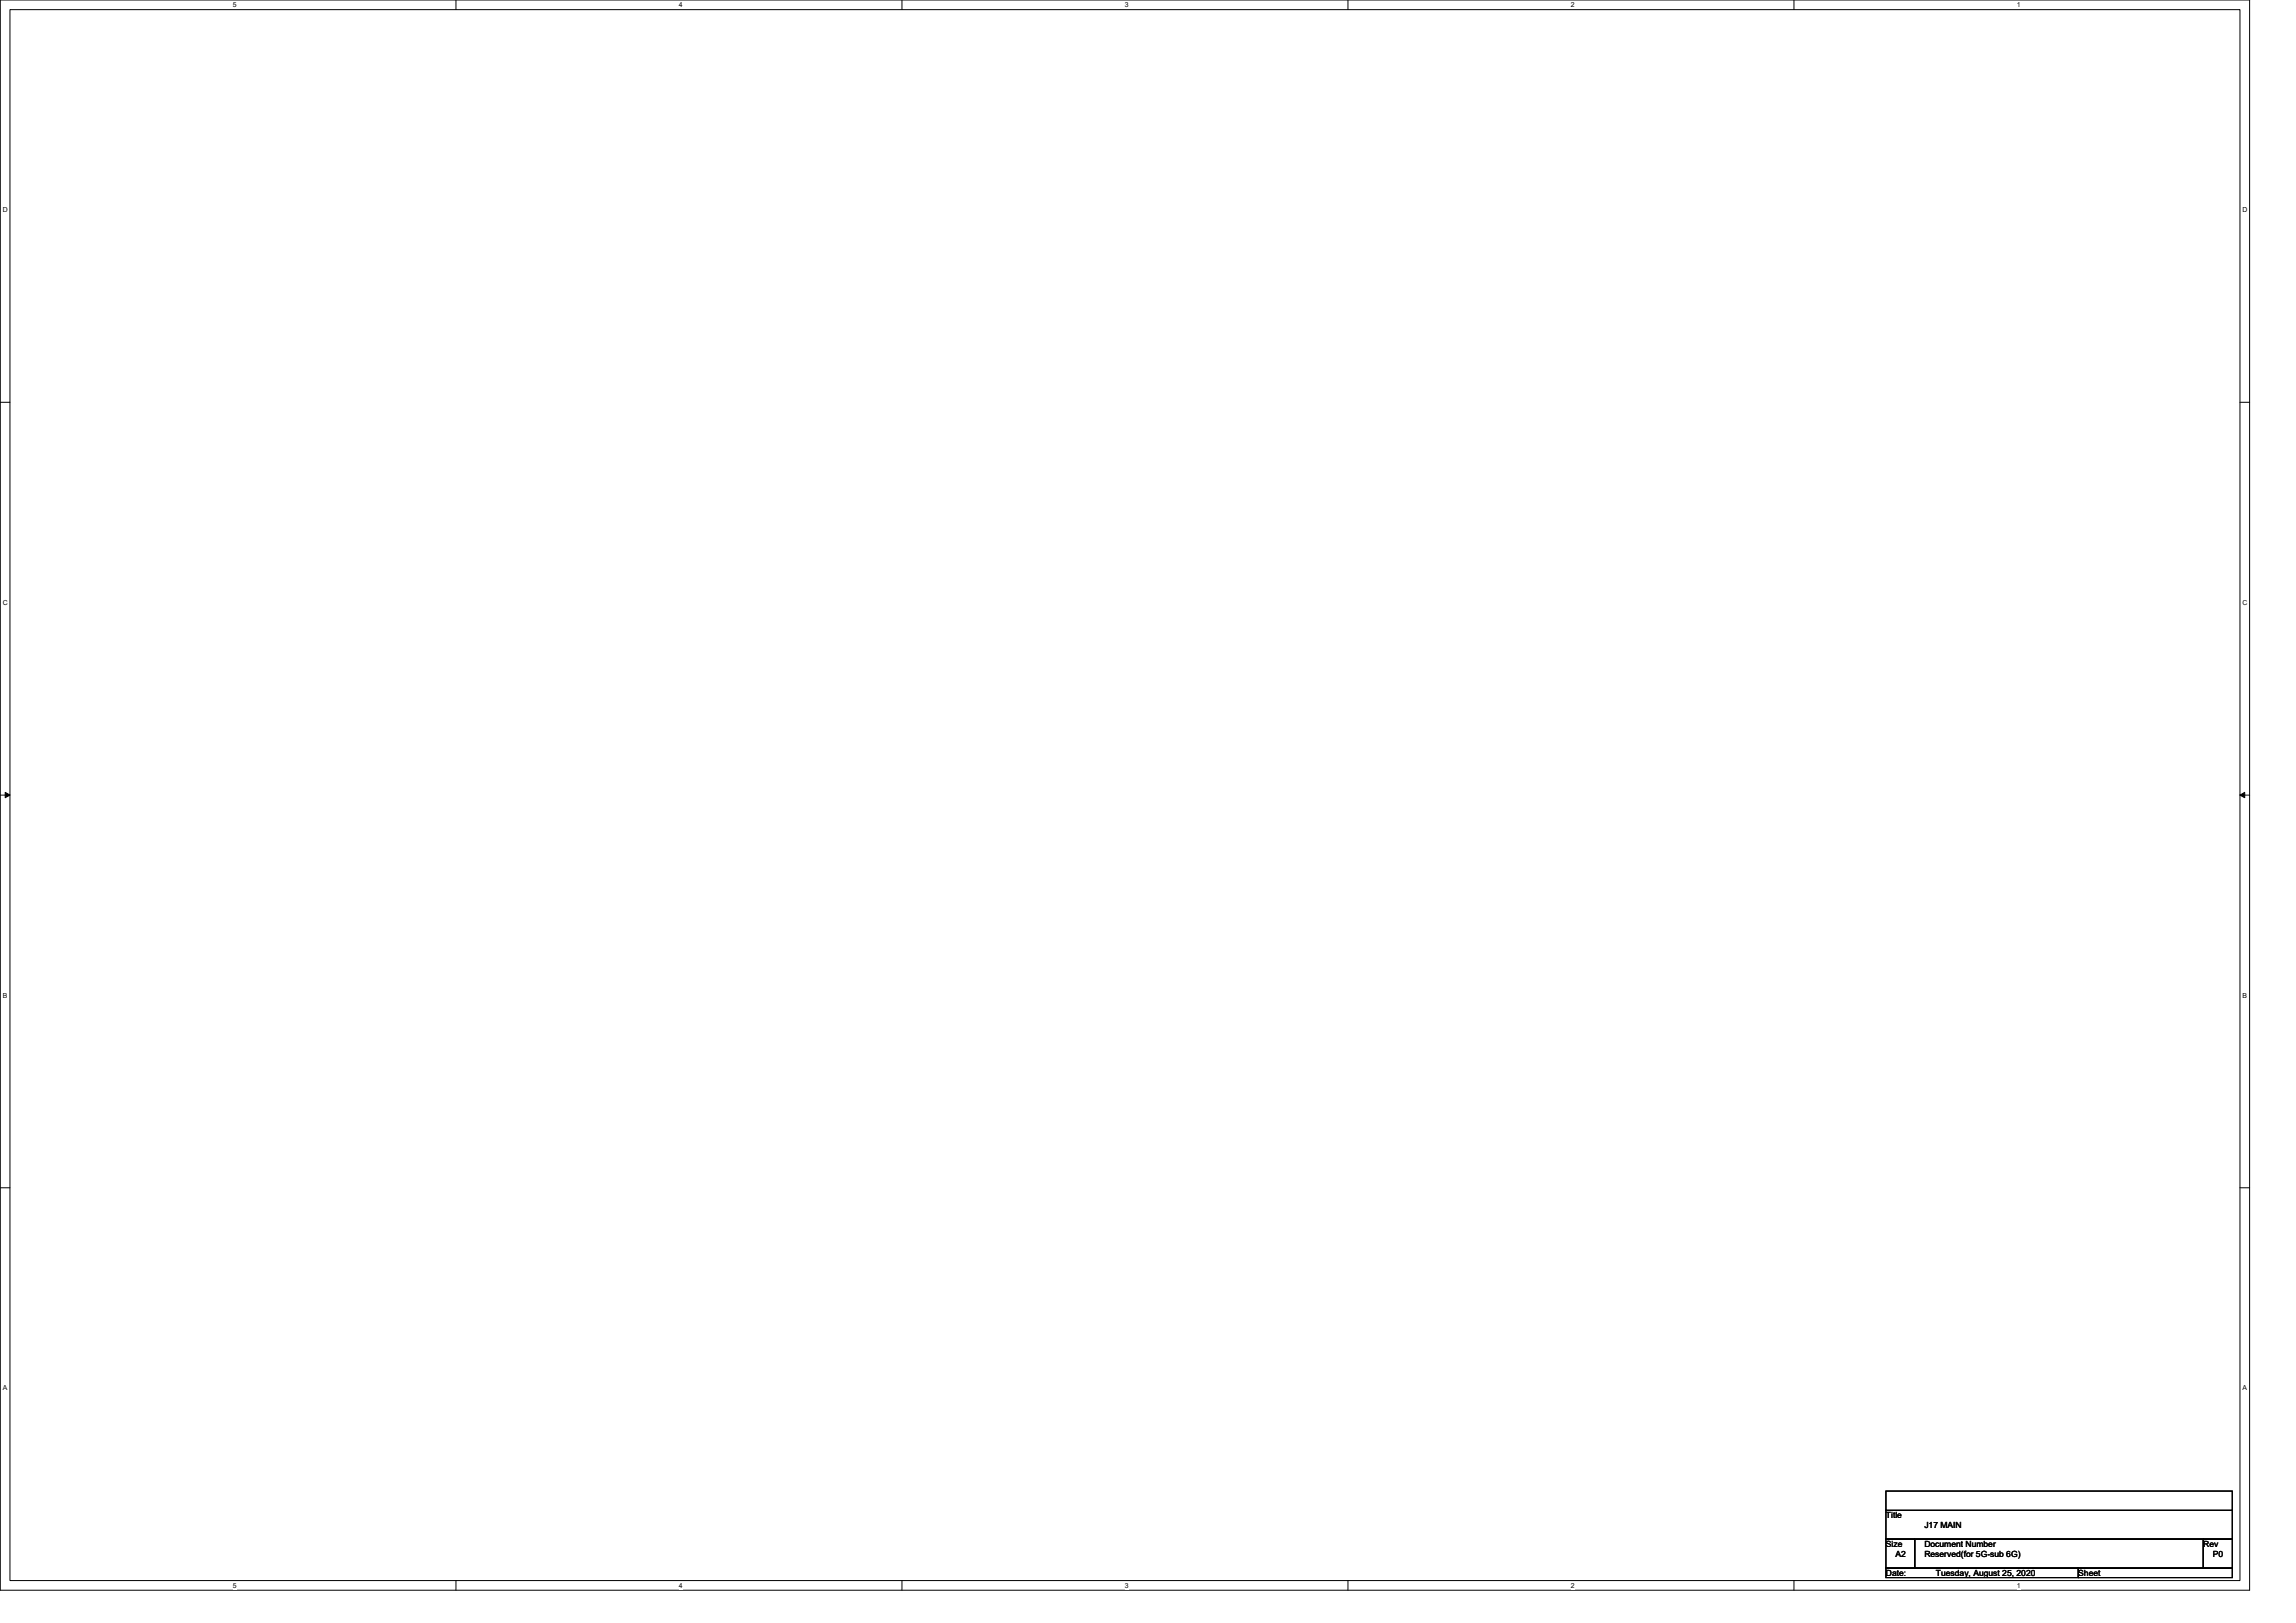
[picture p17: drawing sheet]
<svg xmlns="http://www.w3.org/2000/svg" width="297mm" height="210mm" viewBox="0 0 297 210" stroke-linecap="round" stroke-linejoin="round" font-family="sans-serif">
<defs><g id="words">
<g font-size="1.1">
<text x="244" y="196.4">Title</text>
<text x="249" y="197.7">J17 MAIN</text>
<text x="244" y="200.2">Size</text>
<text x="244" y="203.9">Date:</text>
<text x="245.2" y="201.4">A2</text>
<text x="249" y="200.2">Document Number</text>
<text x="249" y="201.4">Reserved(for 5G-sub 6G)</text>
<text x="250.5" y="203.9">Tuesday, August 25, 2020</text>
<text x="268.9" y="203.9">Sheet</text>
<text x="285" y="200.2">Rev</text>
<text x="286.3" y="201.4">P0</text>
</g>
<g font-size=".9">
<text x="30.1" y="1">5</text>
<text x="87.8" y="1">4</text>
<text x="145.5" y="1">3</text>
<text x="203.2" y="1">2</text>
<text x="260.9" y="1">1</text>
<text x=".4" y="27.5">D</text>
<text x="290.1" y="27.5">D</text>
<text x=".4" y="78.3">C</text>
<text x="290.1" y="78.3">C</text>
<text x=".4" y="129.1">B</text>
<text x="290.1" y="129.1">B</text>
<text x=".4" y="179.9">A</text>
<text x="290.1" y="179.9">A</text>
<text x="30.1" y="205.4">5</text>
<text x="87.8" y="205.4">4</text>
<text x="145.5" y="205.4">3</text>
<text x="203.2" y="205.4">2</text>
<text x="260.9" y="205.4">1</text>
</g>
</g></defs>
<path d="M0 0h291v205.7h-291zM1.3 1.2h288.5v203.3h-288.5z" fill="none" stroke="#000" stroke-width=".13"/>
<g fill="#fff">
<path d="M30.1 .1h.5v1h-.5z"/>
<path d="M30.1 204.6h.5v1h-.5z"/>
</g>
<path d="M59 0v1.2M59 204.5v1.2" fill="none" stroke="#000" stroke-width=".13"/>
<g fill="#fff">
<path d="M87.8 .1h.5v1h-.5z"/>
<path d="M87.8 204.6h.5v1h-.5z"/>
</g>
<path d="M116.7 0v1.2M116.7 204.5v1.2" fill="none" stroke="#000" stroke-width=".13"/>
<g fill="#fff">
<path d="M145.5 .1h.5v1h-.5z"/>
<path d="M145.5 204.6h.5v1h-.5z"/>
</g>
<path d="M174.4 0v1.2M174.4 204.5v1.2" fill="none" stroke="#000" stroke-width=".13"/>
<g fill="#fff">
<path d="M203.2 .1h.5v1h-.5z"/>
<path d="M203.2 204.6h.5v1h-.5z"/>
</g>
<path d="M232.1 0v1.2M232.1 204.5v1.2" fill="none" stroke="#000" stroke-width=".13"/>
<g fill="#fff">
<path d="M260.9 .1h.5v1h-.5z"/>
<path d="M260.9 204.6h.5v1h-.5z"/>
<path d="M.4 26.6h.6v1h-.6z"/>
<path d="M290.1 26.6h.6v1h-.6z"/>
<path d="M.4 77.4h.6v1h-.6z"/>
<path d="M290.1 77.4h.6v1h-.6z"/>
</g>
<path d="M0 52h1.3M289.8 52h1.2" fill="none" stroke="#000" stroke-width=".13"/>
<g fill="#fff">
<path d="M.4 128.3h.5v1h-.5z"/>
<path d="M290.1 128.3h.6v1h-.6z"/>
</g>
<path d="M0 102.9h1.3M289.8 102.9h1.2" fill="none" stroke="#000" stroke-width=".13"/>
<path d="M.7 102.5l.6 .4-.6 .3zM289.8 102.9l.6-.4v.7z" fill="#000" stroke="#000" stroke-width=".13"/>
<g fill="#fff">
<path d="M.4 179.1h.5v1h-.5z"/>
<path d="M290.1 179.1h.6v1h-.6z"/>
</g>
<path d="M0 153.7h1.3M289.8 153.7h1.2M244 192.9h44.8v2.5h-44.8zM244 195.4h44.8v3.7h-44.8zM244 199.1h3.7v3.8h-3.7zM247.7 199.1h37.3v3.8h-37.3zM285 199.1h3.8v3.8h-3.8zM244 202.9h24.9v1.2h-24.9zM268.9 202.9h19.9v1.2h-19.9z" fill="none" stroke="#000" stroke-width=".13"/>
<use href="#words"/>
</svg>
